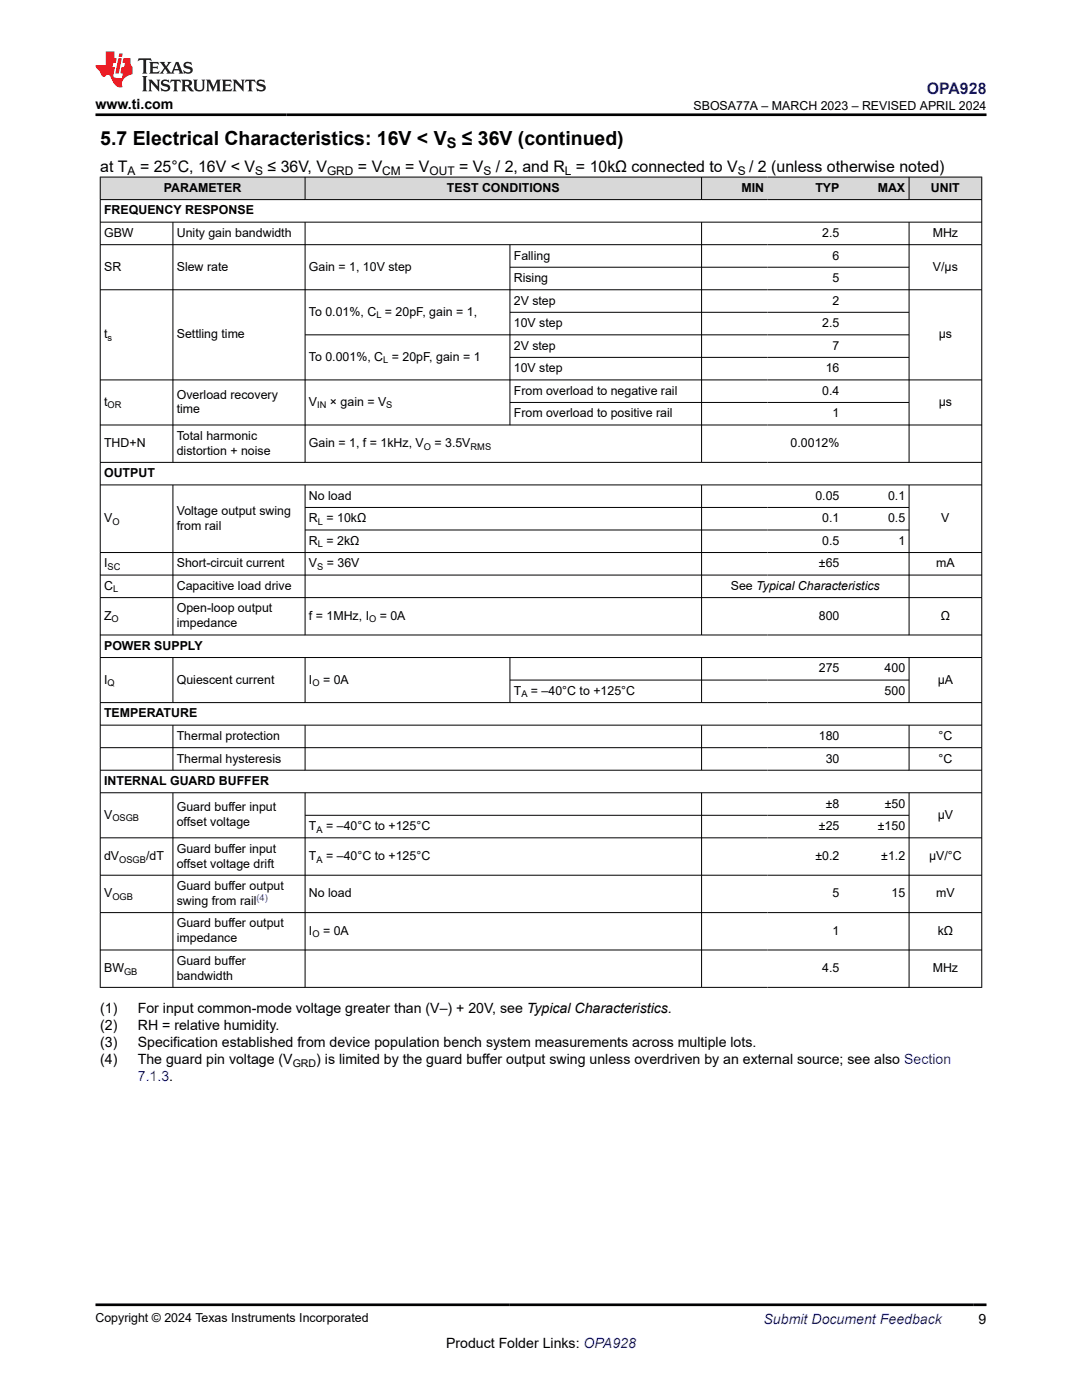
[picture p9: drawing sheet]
<svg xmlns="http://www.w3.org/2000/svg" width="216mm" height="279mm" viewBox="0 0 216 279" stroke-linecap="round" stroke-linejoin="round" font-family="sans-serif">
<defs><g id="words">
<g font-size="3.9">
<text x="20" y="28.8">5.7 Electrical Characteristics: 16V &lt; V</text>
<text x="92.2" y="28.8">≤ 36V (continued)</text>
</g>
<text font-size="3.2" fill="#00f" x="184.9" y="18.7">OPA928</text>
<g font-size="3.2">
<text x="20" y="34.3">at T</text>
<text x="27.9" y="34.3">= 25°C, 16V &lt; V</text>
<text x="53.4" y="34.3">≤ 36V, V</text>
<text x="71.4" y="34.3">= V</text>
<text x="80.9" y="34.3">= V</text>
<text x="91.6" y="34.3">= V</text>
<text x="99" y="34.3">/ 2, and R = 10kΩ connected to V</text>
<text x="149.5" y="34.3">/ 2 (unless otherwise noted)</text>
</g>
<text font-size="2.9" x="89.1" y="29.6">S</text>
<g font-size="2.8">
<text x="19.1" y="21.8">www.ti.com</text>
<text x="20" y="202.2">(1)</text>
<text x="27.5" y="202.2">For input common-mode voltage greater than (V–) + 20V, see Typical Characteristics.</text>
<text x="20" y="205.6">(2)</text>
<text x="20" y="209">(3)</text>
<text x="27.5" y="205.6">RH = relative humidity.</text>
<text x="27.5" y="209">Specification established from device population bench system measurements across multiple lots.</text>
<text x="20" y="212.4">(4)</text>
<text x="27.5" y="212.4">The guard pin voltage (V</text>
<text x="63.1" y="212.4">) is limited by the guard buffer output swing unless overdriven by an external source; see also Section</text>
<text x="89" y="269">Product Folder Links: OPA928</text>
<text x="195.3" y="264.2">9</text>
</g>
<g font-size="2.8" fill="#00f">
<text x="27.5" y="215.8">7.1.3.</text>
<text x="152.4" y="264.2">Submit Document Feedback</text>
</g>
<g font-size="2.5">
<text x="138.4" y="21.9">SBOSA77A – MARCH 2023 – REVISED APRIL 2024</text>
<text x="32.7" y="38.3">PARAMETER</text>
<text x="89.2" y="38.3">TEST CONDITIONS</text>
<text x="147.9" y="38.3">MIN</text>
<text x="162.7" y="38.3">TYP</text>
<text x="175.1" y="38.3">MAX</text>
<text x="185.8" y="38.3">UNIT</text>
<text x="20.8" y="42.8">FREQUENCY RESPONSE</text>
<text x="20.8" y="47.3">GBW</text>
<text x="35.3" y="47.3">Unity gain bandwidth</text>
<text x="164.1" y="47.3">2.5</text>
<text x="186.1" y="47.3">MHz</text>
<text x="102.5" y="51.8">Falling</text>
<text x="166.1" y="51.8">6</text>
<text x="20.8" y="54">SR</text>
<text x="35.3" y="54">Slew rate</text>
<text x="61.6" y="54">Gain = 1, 10V step</text>
<text x="102.5" y="56.3">Rising</text>
<text x="166.1" y="56.3">5</text>
<text x="186.2" y="54">V/µs</text>
<text x="61.6" y="63">To 0.01%, C = 20pF, gain = 1,</text>
<text x="102.5" y="60.8">2V step</text>
<text x="102.5" y="65.3">10V step</text>
<text x="164.1" y="65.3">2.5</text>
<text x="166.1" y="60.8">2</text>
<text x="20.8" y="67.5">t</text>
<text x="35.3" y="67.5">Settling time</text>
<text x="102.5" y="69.8">2V step</text>
<text x="166.1" y="69.8">7</text>
<text x="187.3" y="67.5">µs</text>
<text x="61.6" y="72">To 0.001%, C = 20pF, gain = 1</text>
<text x="102.5" y="74.3">10V step</text>
<text x="164.8" y="74.3">16</text>
<text x="20.8" y="81">t</text>
<text x="35.3" y="79.5">Overload recovery</text>
<text x="35.3" y="82.5">time</text>
<text x="61.6" y="81">V</text>
<text x="65.8" y="81">× gain = V</text>
<text x="102.5" y="78.8">From overload to negative rail</text>
<text x="102.5" y="83.3">From overload to positive rail</text>
<text x="164.1" y="78.8">0.4</text>
<text x="166.1" y="83.3">1</text>
<text x="187.3" y="81">µs</text>
<text x="20.8" y="89.3">THD+N</text>
<text x="35.3" y="87.8">Total harmonic</text>
<text x="61.6" y="89.3">Gain = 1, f = 1kHz, V</text>
<text x="86.7" y="89.3">= 3.5V</text>
<text x="157.8" y="89.3">0.0012%</text>
<text x="20.8" y="95.2">OUTPUT</text>
<text x="35.3" y="90.7">distortion + noise</text>
<text x="61.6" y="99.7">No load</text>
<text x="162.7" y="99.7">0.05</text>
<text x="177.2" y="99.7">0.1</text>
<text x="20.8" y="104.2">V</text>
<text x="35.3" y="102.8">Voltage output swing</text>
<text x="35.3" y="105.7">from rail</text>
<text x="61.6" y="104.2">R = 10kΩ</text>
<text x="164.1" y="104.2">0.1</text>
<text x="177.2" y="104.2">0.5</text>
<text x="187.8" y="104.2">V</text>
<text x="20.8" y="113.2">I</text>
<text x="35.3" y="113.2">Short-circuit current</text>
<text x="61.6" y="108.7">R = 2kΩ</text>
<text x="61.6" y="113.2">V</text>
<text x="65.2" y="113.2">= 36V</text>
<text x="163.4" y="113.2">±65</text>
<text x="164.1" y="108.7">0.5</text>
<text x="179.3" y="108.7">1</text>
<text x="186.8" y="113.2">mA</text>
<text x="20.8" y="117.7">C</text>
<text x="35.3" y="117.7">Capacitive load drive</text>
<text x="145.8" y="117.7">See Typical Characteristics</text>
<text x="20.8" y="123.7">Z</text>
<text x="35.3" y="122.2">Open-loop output</text>
<text x="35.3" y="125.2">impedance</text>
<text x="61.6" y="123.7">f = 1MHz, I</text>
<text x="75.8" y="123.7">= 0A</text>
<text x="163.4" y="123.7">800</text>
<text x="187.7" y="123.7">Ω</text>
<text x="20.8" y="129.7">POWER SUPPLY</text>
<text x="20.8" y="136.4">I</text>
<text x="35.3" y="136.4">Quiescent current</text>
<text x="61.6" y="136.4">I</text>
<text x="64.5" y="136.4">= 0A</text>
<text x="163.4" y="134.2">275</text>
<text x="176.5" y="134.2">400</text>
<text x="187.1" y="136.4">µA</text>
<text x="20.8" y="143.2">TEMPERATURE</text>
<text x="102.5" y="138.7">T</text>
<text x="105.9" y="138.7">= –40°C to +125°C</text>
<text x="176.5" y="138.7">500</text>
<text x="35.3" y="147.7">Thermal protection</text>
<text x="163.4" y="147.7">180</text>
<text x="187.3" y="147.7">°C</text>
<text x="35.3" y="152.2">Thermal hysteresis</text>
<text x="164.8" y="152.2">30</text>
<text x="187.3" y="152.2">°C</text>
<text x="20.8" y="156.7">INTERNAL GUARD BUFFER</text>
<text x="35.3" y="161.9">Guard buffer input</text>
<text x="164.8" y="161.2">±8</text>
<text x="176.5" y="161.2">±50</text>
<text x="20.8" y="163.4">V</text>
<text x="35.3" y="164.9">offset voltage</text>
<text x="61.6" y="165.7">T</text>
<text x="65.1" y="165.7">= –40°C to +125°C</text>
<text x="163.4" y="165.7">±25</text>
<text x="175.2" y="165.7">±150</text>
<text x="187.1" y="163.4">µV</text>
<text x="20.8" y="171.7">dV</text>
<text x="29.1" y="171.7">/dT</text>
<text x="35.3" y="170.2">Guard buffer input</text>
<text x="35.3" y="173.1">offset voltage drift</text>
<text x="61.6" y="171.7">T</text>
<text x="65.1" y="171.7">= –40°C to +125°C</text>
<text x="162.7" y="171.7">±0.2</text>
<text x="175.8" y="171.7">±1.2</text>
<text x="185.4" y="171.7">µV/°C</text>
<text x="20.8" y="179.1">V</text>
<text x="35.3" y="177.6">Guard buffer output</text>
<text x="61.6" y="179.1">No load</text>
<text x="166.1" y="179.1">5</text>
<text x="177.9" y="179.1">15</text>
<text x="186.8" y="179.1">mV</text>
<text x="35.3" y="180.6">swing from rail</text>
<text x="35.3" y="185.1">Guard buffer output</text>
<text x="35.3" y="188.1">impedance</text>
<text x="61.6" y="186.6">I</text>
<text x="64.5" y="186.6">= 0A</text>
<text x="166.1" y="186.6">1</text>
<text x="187.1" y="186.6">kΩ</text>
<text x="20.8" y="194">BW</text>
<text x="35.3" y="192.6">Guard buffer</text>
<text x="35.3" y="195.5">bandwidth</text>
<text x="164.1" y="194">4.5</text>
<text x="186.1" y="194">MHz</text>
<text x="19.1" y="263.9">Copyright © 2024 Texas Instruments Incorporated</text>
</g>
<g font-size="2.4">
<text x="25.5" y="34.9">A</text>
<text x="50.9" y="34.9">S</text>
<text x="65.3" y="34.9">GRD</text>
<text x="76.3" y="34.9">CM</text>
<text x="85.7" y="34.9">OUT</text>
<text x="96.5" y="34.9">S</text>
<text x="112.7" y="34.9">L</text>
<text x="147.2" y="34.9">S</text>
</g>
<text font-size="2.1" x="58.4" y="212.9">GRD</text>
<g font-size="1.9">
<text x="75.1" y="63.5">L</text>
<text x="21.5" y="68">s</text>
<text x="76.5" y="72.5">L</text>
<text x="21.5" y="81.5">OR</text>
<text x="63.3" y="81.5">IN</text>
<text x="77.1" y="81.5">S</text>
<text x="84.6" y="89.8">O</text>
<text x="93.9" y="89.8">RMS</text>
<text x="22.4" y="104.7">O</text>
<text x="63.4" y="104.7">L</text>
<text x="21.5" y="113.7">SC</text>
<text x="63.3" y="113.7">S</text>
<text x="63.4" y="109.2">L</text>
<text x="22.6" y="118.2">L</text>
<text x="22.3" y="124.2">O</text>
<text x="73.7" y="124.2">O</text>
<text x="21.5" y="136.9">Q</text>
<text x="62.3" y="136.9">O</text>
<text x="104" y="139.2">A</text>
<text x="22.4" y="163.9">OSGB</text>
<text x="63.2" y="166.2">A</text>
<text x="23.8" y="172.1">OSGB</text>
<text x="63.2" y="172.1">A</text>
<text x="22.4" y="179.6">OGB</text>
<text x="62.3" y="187.1">O</text>
<text x="24.7" y="194.5">GB</text>
</g>
<text font-size="1.9" fill="#00f" x="51.2" y="179.8">(4)</text>
</g></defs>
<g fill="#d8d8d8">
<path d="M20 35.3h175.9v4.5h-175.9z" fill-rule="evenodd"/>
<path d="M20.1 35.4h40.7v4.4h-40.7z" fill-rule="evenodd"/>
<path d="M60.9 35.4h79v4.4h-79z" fill-rule="evenodd"/>
<path d="M140.1 35.4h13.1v4.4h-13.1z" fill-rule="evenodd"/>
<path d="M153.2 35.4h15v4.4h-15z" fill-rule="evenodd"/>
<path d="M168.2 35.4h13.1v4.4h-13.1z" fill-rule="evenodd"/>
<path d="M181.5 35.4h14.3v4.4h-14.3z" fill-rule="evenodd"/>
</g>
<g fill="none" stroke="#000" stroke-width=".2">
<path d="M19.9 35.3h176.1M19.9 39.8h176.1M20 35.3v161.8M60.9 35.3v4.6M140 35.3v4.6M181.4 35.3v4.6M195.9 35.3v161.8M19.9 44.3h176.1M19.9 48.8h176.1M19.9 57.8h176.1M34.5 44.3v48M60.9 44.3v48"/>
<path d="M101.8 48.8v36.1M101.8 53.3h79.7M140 44.3v48M181.4 44.3v48M19.9 75.8h176.1M60.9 66.8h120.6M101.8 62.3h79.7M101.8 71.3h79.7M19.9 84.8h176.1M19.9 92.3h176.1M19.9 96.8h176.1M34.5 96.8v30"/>
<path d="M60.9 96.8v30M101.8 80.3h79.7M140 96.8v30M181.4 96.8v30M19.9 110.3h176.1M19.9 114.8h176.1M19.9 119.3h176.1M60.9 101.3h120.6M60.9 105.8h120.6M19.9 126.7h176.1M19.9 131.2h176.1M34.5 131.2v9.1"/>
<path d="M60.9 131.2v9.1M101.8 131.2v9.1M101.8 135.7h79.7M140 131.2v9.1M181.4 131.2v9.1M19.9 140.2h176.1M19.9 144.7h176.1M19.9 149.2h176.1M19.9 153.7h176.1M19.9 158.2h176.1M34.5 144.7v9.1M34.5 158.2v38.9"/>
<path d="M60.9 144.7v9.1M60.9 158.2v38.9M140 144.7v9.1M140 158.2v38.9M181.4 144.7v9.1M181.4 158.2v38.9M19.9 167.2h176.1M19.9 174.7h176.1M60.9 162.7h120.6M19.9 182.1h176.1M19.9 189.6h176.1M19.9 197.1h176.1"/>
</g>
<path d="M27.7 11.6l-.2 .6 .5-.2h.6v.1v2.2l-.2 .4h1l-.2-.4v-2.2v-.1h.5l.5 .2-.1-.6zM29.8 12.4l.2 .3v1.6l-.2 .4h1.9l.1-.6a1.08 1.08 0 0 1-1.3 .2v-.7h.6l.4 .2v-.7l-.4 .2h-.6v-.5l.2-.2a1 1 0 0 1 1 .3l-.1-.5zM31.8 12.4l1 1.1-1 1.2h.9l-.2-.2 .4-.8 .5 .8-.2 .2h1.6l-.2-.2 .1-.5h1l.1 .5-.1 .2h.9l-.2-.4-.8-1.9h-.5l-1 2.1-.8-1.1 .9-1h-.8l.2 .2-.5 .6-.3-.6 .1-.2zM35.2 12.8l.4 1h-.8zM36.8 12.5a.65 .65 0 0 0-.2 .7 .65 .65 0 0 0 .6 .5l.7 .1 .1 .3a.79 .79 0 0 1-.7 .4 .79 .79 0 0 1-.7-.5l.1 .7 .2-.1a.93 .93 0 0 0 1.1 0 .93 .93 0 0 0 .4-.9 1.46 1.46 0 0 0-1.2-.6l-.1-.3a1.09 1.09 0 0 1 1.2 .2l-.2-.6-.1 .1-.6-.2zM28.4 15.2l.2 .4v2.2l-.2 .4h1l-.2-.4v-2.2l.2-.4zM29.6 15.9l.2 .4v1.5l-.2 .4h.8l-.3-.4v-1.3l1.7 1.8v-2l.2-.4h-.8l.2 .2 .1 1.1-1.2-1.3zM32.3 16a.65 .65 0 0 0-.2 .8 .65 .65 0 0 0 .7 .4l.6 .2 .1 .2a.79 .79 0 0 1-.7 .4 .79 .79 0 0 1-.7-.5l.1 .7 .2-.1a.93 .93 0 0 0 1.1 .1 .93 .93 0 0 0 .4-1 1.46 1.46 0 0 0-1.2-.5l-.1-.4a1.09 1.09 0 0 1 1.2 .2l-.2-.6-.1 .1-.6-.1zM34.1 15.9l-.1 .6a.63 .63 0 0 1 .7-.3l.1 1.6-.3 .4h1l-.2-.4v-1.6a.66 .66 0 0 1 .8 .3l-.1-.6zM36.2 15.9l.2 .4v1.5l-.2 .4h.9l-.2-.2v-.7h.5l.1 .2a.79 .79 0 0 0 1.2 .6l-1-.9a.61 .61 0 0 0 .6-.6 .61 .61 0 0 0-.5-.7zM36.9 16.2h.2a.47 .47 0 0 1 .5 .1 .47 .47 0 0 1 .1 .5l-.2 .1-.6 .1zM38.5 15.9l.2 .2a2.27 2.27 0 0 0 .4 2 1.04 1.04 0 0 0 1.7-.7v-1.3l.2-.2h-.8l.2 .4v1.1a.6 .6 0 0 1-.6 .6 .6 .6 0 0 1-.6-.6v-1.1l.3-.4zM41.1 15.9l.2 .4v1.5l-.2 .4h.7l-.2-.4v-1.4l.9 1.9 .8-1.9v1.4l-.2 .4h1l-.3-.4v-1.5l.3-.4h-.8l-.7 1.5-.7-1.5zM44.3 15.9l.2 .4v1.5l-.2 .4h1.9l.1-.6a1.09 1.09 0 0 1-1.3 .2v-.7h.6l.4 .2v-.6l-.4 .2h-.6v-.6l.2-.1a1.01 1.01 0 0 1 1 .3l-.1-.6zM46.4 15.9l.3 .4v1.5l-.3 .4h.8l-.2-.4v-1.3l1.6 1.8v-2l.2-.4h-.7l.2 .2v1.1l-1.2-1.3zM49 15.9l-.1 .6a.63 .63 0 0 1 .8-.3v1.6l-.3 .4h1l-.2-.4v-1.6a.66 .66 0 0 1 .8 .3l-.1-.6zM51.4 16a.65 .65 0 0 0-.2 .8 .65 .65 0 0 0 .6 .4l.6 .2 .2 .2a.79 .79 0 0 1-.8 .4 .79 .79 0 0 1-.6-.5l.1 .7 .2-.1a.93 .93 0 0 0 1 .1 .93 .93 0 0 0 .5-1 1.46 1.46 0 0 0-1.3-.5l-.1-.4a1.09 1.09 0 0 1 1.3 .2l-.2-.6-.2 .1-.5-.1z" fill="#231f20"/>
<path d="M21.1 10.3v2.7h-2.1l.1 .4 .9 1a.95 .95 0 0 0 .9 .9 .59 .59 0 0 1 .6-.4 .59 .59 0 0 1 .5 .3l.4 .8a1.59 1.59 0 0 0 2.1 1.4 1.61 1.61 0 0 1 1-2.3l1-.3-.1-1.5a1.59 1.59 0 0 1-.4-1.7h-1.4l-.2 .9h.5l-.1 .9h-.5l-.2 .9v.3l.4 .1-.2 .9h-.6a.73 .73 0 0 1-1.1-.7l.3-1.5h-.5l.2-.9h.5l.2-.9h-.5v-1.3zM23.6 11.6l-.6 3.1h.7l.6-3.1zM23.8 10.7l-.1 .6h.7l.1-.6z" fill="#ed1c24"/>
<path d="M19.1 22.9h177.8M19.1 260.4h177.8" fill="none" stroke="#000" stroke-width=".53"/>
<use href="#words"/>
</svg>
